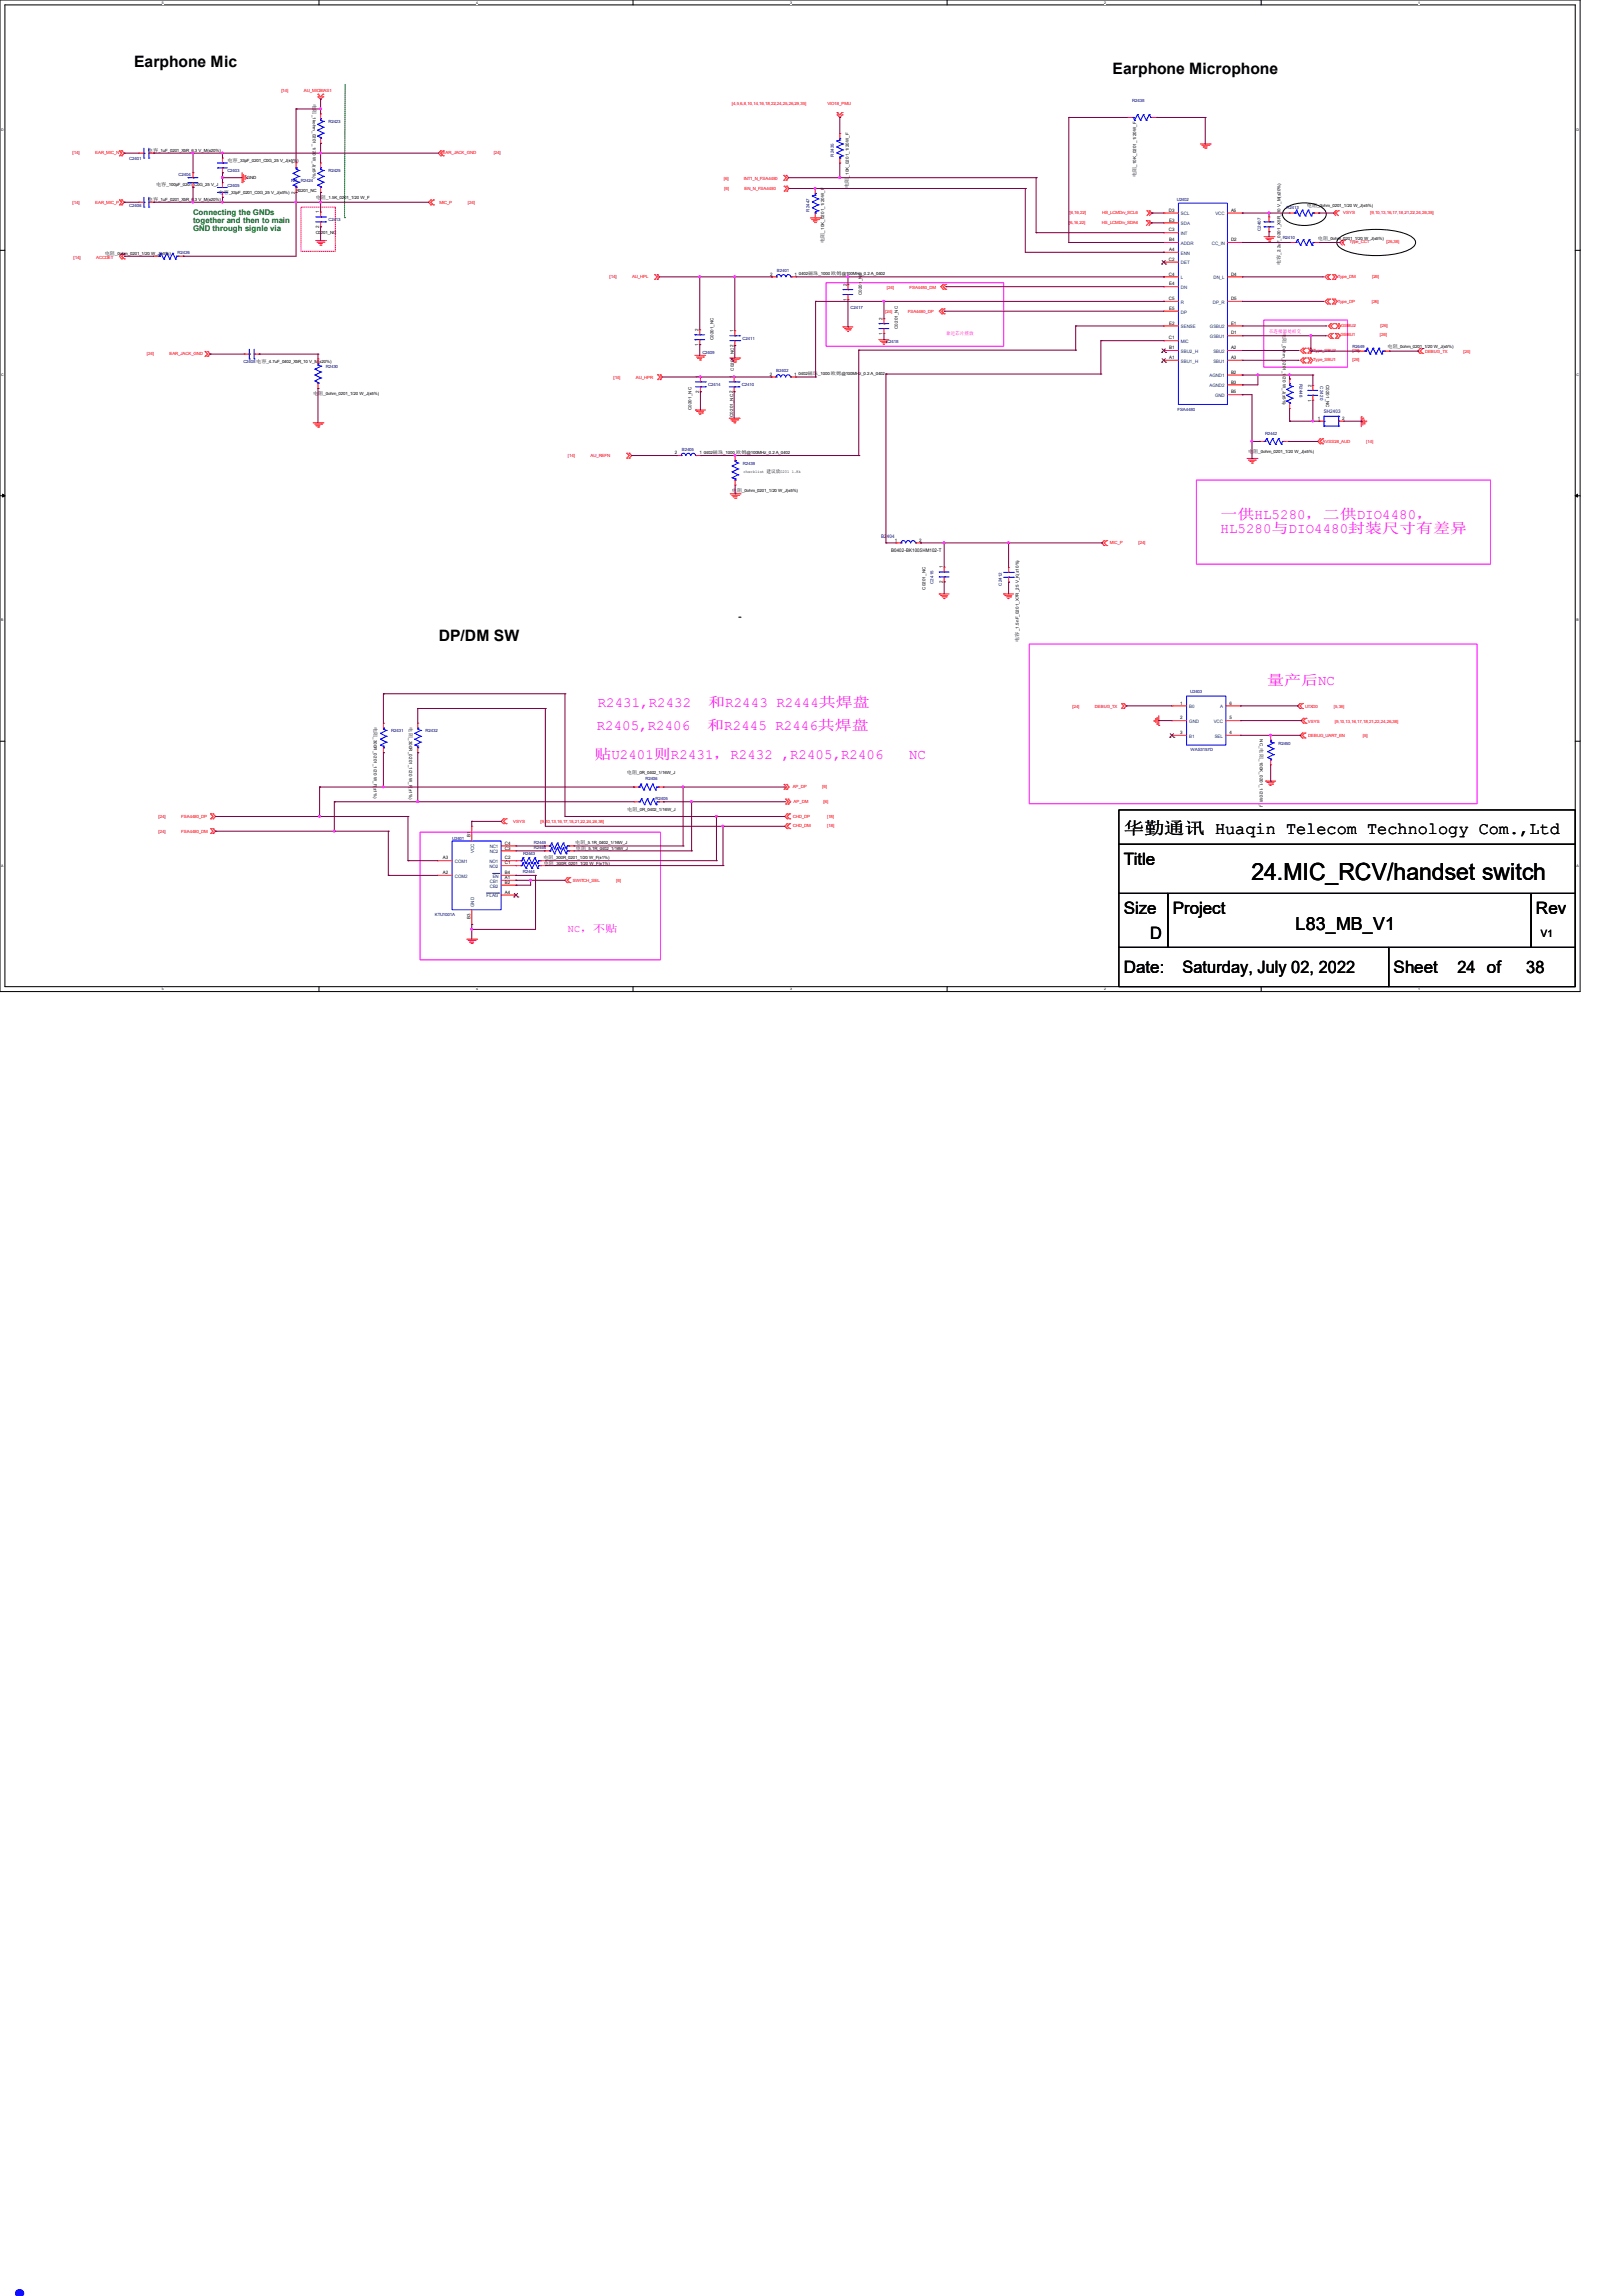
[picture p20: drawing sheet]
<svg xmlns="http://www.w3.org/2000/svg" width="210mm" height="297mm" viewBox="0 0 210 297" stroke-linecap="round" stroke-linejoin="round" font-family="sans-serif">
<defs><g id="words">
<text font-size="8.5" fill="#00f" x="0" y="297">.</text>
<text font-size="3" x="161.9" y="113.9">24.MIC_RCV/handset switch</text>
<text font-size="2.3" x="167.6" y="120.3">L83_MB_V1</text>
<g font-size="2.2">
<text x="145.4" y="107.9">华勤通讯 Huaqin Telecom Technology Com.,Ltd</text>
<text x="145.4" y="111.9">Title</text>
<text x="145.4" y="118.2">Size</text>
<text x="151.8" y="118.2">Project</text>
<text x="198.7" y="118.2">Rev</text>
<text x="145.4" y="125.9">Date:</text>
<text x="148.8" y="121.4">D</text>
<text x="153" y="125.9">Saturday, July 02, 2022</text>
<text x="180.3" y="125.9">Sheet</text>
<text x="188.6" y="125.9">24 of</text>
<text x="197.5" y="125.9">38</text>
</g>
<g font-size="2">
<text x="17.4" y="8.7">Earphone Mic</text>
<text x="144" y="9.5">Earphone Microphone</text>
<text x="56.8" y="82.9">DP/DM SW</text>
</g>
<g font-size="1.8" fill="#f0f">
<text x="157.9" y="67.1">一供HL5280，二供DIO4480，</text>
<text x="157.9" y="68.9">HL5280与DIO4480封装尺寸有差异</text>
<text x="164" y="88.6">量产后NC</text>
<text x="77.2" y="94.4">R2405,R2406</text>
<text x="77.3" y="91.5">R2431,R2432</text>
<text x="91.5" y="94.4">和R2445 R2446共焊盘</text>
<text x="91.6" y="91.5">和R2443 R2444共焊盘</text>
<text x="76.9" y="98.2">贴U2401则R2431，R2432 ,R2405,R2406</text>
<text x="117.7" y="98.2">NC</text>
</g>
<text font-size="1.3" fill="#f0f" x="73.5" y="120.5">NC，不贴</text>
<text font-size="1.3" x="199.4" y="121.2">V1</text>
<g font-size="1" fill="#008000">
<text x="25" y="27.8">Connecting the GNDs</text>
<text x="25" y="28.8">together and then to main</text>
<text x="25" y="29.9">GND through signle via</text>
</g>
<g font-size=".6" fill="#f00">
<text x="36.4" y="11.9">[14]</text>
<text x="39.3" y="11.9">AU_MICBIAS1</text>
<text x="94.7" y="13.6">[4,5,6,8,10,14,16,18,22,24,25,26,29,35]</text>
<text x="107.1" y="13.6">VIO18_PMU</text>
<text x="9.4" y="20">[14]</text>
<text x="12.3" y="20">EAR_MIC_N</text>
<text x="57.3" y="20">EAR_JACK_GND</text>
<text x="63.9" y="20">[24]</text>
<text x="93.7" y="23.2">[6]</text>
<text x="96.3" y="23.2">INT1_N_FSA4480</text>
<text x="9.4" y="26.3">[14]</text>
<text x="12.3" y="26.3">EAR_MIC_P</text>
<text x="56.9" y="26.3">MIC_P</text>
<text x="60.5" y="26.3">[24]</text>
<text x="93.7" y="24.6">[6]</text>
<text x="96.3" y="24.6">EN_N_FSA4480</text>
<text x="138.3" y="29">[6,16,22]</text>
<text x="138.4" y="27.7">[6,16,22]</text>
<text x="142.6" y="29">HS_LCMDrv_SDA6</text>
<text x="142.6" y="27.7">HS_LCMDrv_SCL6</text>
<text x="173.8" y="27.7">VSYS</text>
<text x="177.3" y="27.7">[9,10,13,16,17,18,21,22,24,26,38]</text>
<text x="9.5" y="33.4">[14]</text>
<text x="12.4" y="33.4">ACCDET</text>
<text x="78.9" y="36">[14]</text>
<text x="81.8" y="36">AU_HPL</text>
<text x="173.1" y="35.9">Type_DM</text>
<text x="174.6" y="31.4">Type_CC1</text>
<text x="177.5" y="35.9">[26]</text>
<text x="179.4" y="31.4">[26,38]</text>
<text x="114.6" y="40.5">[24]</text>
<text x="114.8" y="37.3">[24]</text>
<text x="117.5" y="40.5">FSA4480_DP</text>
<text x="117.7" y="37.3">FSA4480_DM</text>
<text x="173.1" y="39.2">Type_DP</text>
<text x="177.5" y="39.2">[26]</text>
<text x="19" y="46">[24]</text>
<text x="21.9" y="46">EAR_JACK_GND</text>
<text x="169.9" y="46.7">Type_SBU1</text>
<text x="169.9" y="45.5">Type_SBU2</text>
<text x="173.5" y="43.5">GSBU1</text>
<text x="173.6" y="42.3">GSBU2</text>
<text x="175" y="46.7">[26]</text>
<text x="175" y="45.5">[26]</text>
<text x="178.6" y="43.5">[26]</text>
<text x="178.6" y="42.3">[26]</text>
<text x="184.4" y="45.7">DEBUG_TX</text>
<text x="189.4" y="45.7">[24]</text>
<text x="79.4" y="49.1">[14]</text>
<text x="82.3" y="49.1">AU_HPR</text>
<text x="73.5" y="59.1">[14]</text>
<text x="76.4" y="59.1">AU_REFN</text>
<text x="171.1" y="57.3">AVSS28_AUD</text>
<text x="176.8" y="57.3">[14]</text>
<text x="143.6" y="70.4">MIC_P</text>
<text x="147.3" y="70.4">[24]</text>
<text x="138.8" y="91.6">[24]</text>
<text x="141.7" y="91.6">DEBUG_TX</text>
<text x="168.9" y="91.6">UTXD0</text>
<text x="169.2" y="93.5">VSYS</text>
<text x="169.3" y="95.3">DEBUG_UART_EN</text>
<text x="172.6" y="91.6">[5,38]</text>
<text x="172.7" y="93.5">[9,10,13,16,17,18,21,22,24,26,38]</text>
<text x="176.4" y="95.3">[5]</text>
<text x="102.6" y="102">AP_DP</text>
<text x="106.4" y="102">[6]</text>
<text x="20.5" y="105.8">[24]</text>
<text x="20.5" y="107.7">[24]</text>
<text x="23.5" y="105.8">FSA4480_DP</text>
<text x="23.5" y="107.7">FSA4480_DM</text>
<text x="66.4" y="106.4">VSYS</text>
<text x="69.9" y="106.4">[9,10,13,16,17,18,21,22,24,26,38]</text>
<text x="102.6" y="105.8">CHD_DP</text>
<text x="102.6" y="107">CHD_DM</text>
<text x="102.7" y="103.9">AP_DM</text>
<text x="106.5" y="103.9">[6]</text>
<text x="107" y="105.8">[18]</text>
<text x="107.1" y="107">[18]</text>
<text x="74.1" y="114.1">SWITCH_SEL</text>
<text x="79.8" y="114.1">[6]</text>
</g>
<g font-size=".6">
<text x="40.5" y="13.5" transform="rotate(90 40.5 13.5)">电阻</text>
<text x="40.5" y="14.8" transform="rotate(90 40.5 14.8)">_1kohm_0201_1/20 W_J(±5%)</text>
<text x="19.1" y="19.6">电容</text>
<text x="20.5" y="19.6">_1uF_0201_X5R_6.3 V_M(±20%)</text>
<text x="29.4" y="21">电容</text>
<text x="30.8" y="21">_33pF_0201_C0G_25 V_J(±5%)</text>
<text x="32" y="23.2">GND</text>
<text x="38.1" y="21.3" transform="rotate(-90 38.1 21.3)">1</text>
<text x="109.8" y="23" transform="rotate(-90 109.8 23)">_10K_0201_1/20W_F</text>
<text x="147" y="22.9" transform="rotate(-90 147 22.9)">电阻</text>
<text x="147" y="21.6" transform="rotate(-90 147 21.6)">_10K_0201_1/20W_F</text>
<text x="19.1" y="26">电容</text>
<text x="20.2" y="24">电容</text>
<text x="20.5" y="26">_1uF_0201_X5R_6.3 V_M(±20%)</text>
<text x="21.5" y="24">_100pF_0201_C0G_25 V_J</text>
<text x="28.3" y="25.1">电容</text>
<text x="29.6" y="25.1">_33pF_0201_C0G_25 V_J(±5%)</text>
<text x="38.1" y="25.1" transform="rotate(-90 38.1 25.1)">2</text>
<text x="38.3" y="24.8">R0201_NC</text>
<text x="40.9" y="25.8">电阻</text>
<text x="41.3" y="29.5" transform="rotate(-90 41.3 29.5)">2</text>
<text x="41.3" y="27.6" transform="rotate(-90 41.3 27.6)">1</text>
<text x="42.2" y="25.8">_1.5K_0201_1/20 W_F</text>
<text x="109.8" y="24.3" transform="rotate(-90 109.8 24.3)">电阻</text>
<text x="151.3" y="27.4">D3</text>
<text x="151.3" y="29.9">C3</text>
<text x="151.3" y="28.7">E3</text>
<text x="159.3" y="27.4">A5</text>
<text x="169.1" y="26.8">电阻</text>
<text x="170.5" y="26.8">_0ohm_0201_1/20 W_J(±5%)</text>
<text x="13.5" y="32.9">电阻</text>
<text x="14.9" y="32.9">_0ohm_0201_1/20 W_J(±5%)</text>
<text x="40.9" y="30.2">C0201_NC</text>
<text x="99.6" y="35.6">2</text>
<text x="102.8" y="35.6">1</text>
<text x="103.4" y="35.6">0402</text>
<text x="104.6" y="35.6">磁珠</text>
<text x="105.9" y="35.6">_1000</text>
<text x="106.6" y="31.5" transform="rotate(-90 106.6 31.5)">电阻</text>
<text x="106.6" y="30.1" transform="rotate(-90 106.6 30.1)">_10K_0201_1/20W_F</text>
<text x="107.6" y="35.6">欧姆</text>
<text x="108.9" y="35.6">@100MHz_0.2 A_0402</text>
<text x="151.3" y="33.7">C2</text>
<text x="151.3" y="35.6">C4</text>
<text x="151.3" y="31.2">B4</text>
<text x="151.3" y="32.5">A4</text>
<text x="159.3" y="31.2">D2</text>
<text x="159.3" y="35.6">D4</text>
<text x="165.7" y="34.3" transform="rotate(-90 165.7 34.3)">电容</text>
<text x="165.7" y="33" transform="rotate(-90 165.7 33)">_2.2uF_0201_X5R_10 V_M(±20%)</text>
<text x="170.5" y="31">电阻</text>
<text x="171.9" y="31">_0ohm_0201_1/20 W_J(±5%)</text>
<text x="109.6" y="38.9" transform="rotate(-90 109.6 38.9)">1</text>
<text x="109.6" y="37" transform="rotate(-90 109.6 37)">2</text>
<text x="111.5" y="38.2" transform="rotate(-90 111.5 38.2)">C0201_NC</text>
<text x="114.2" y="41.4" transform="rotate(-90 114.2 41.4)">2</text>
<text x="151.3" y="38.8">C5</text>
<text x="151.3" y="36.9">E4</text>
<text x="151.3" y="40.1">E5</text>
<text x="151.3" y="42">E2</text>
<text x="159.3" y="38.8">D5</text>
<text x="159.3" y="42">E1</text>
<text x="33.1" y="47">电容</text>
<text x="34.5" y="47">_4.7uF_0402_X5R_10 V_M(±20%)</text>
<text x="90.4" y="44.7" transform="rotate(-90 90.4 44.7)">1</text>
<text x="90.4" y="42.8" transform="rotate(-90 90.4 42.8)">2</text>
<text x="92.3" y="44" transform="rotate(-90 92.3 44)">C0201_NC</text>
<text x="94.9" y="43" transform="rotate(-90 94.9 43)">1</text>
<text x="95" y="48" transform="rotate(-90 95 48)">C0201_NC 2</text>
<text x="114.2" y="43.3" transform="rotate(-90 114.2 43.3)">1</text>
<text x="116.2" y="42.5" transform="rotate(-90 116.2 42.5)">C0201_NC</text>
<text x="151.3" y="43.9">C1</text>
<text x="151.3" y="46.4">A1</text>
<text x="151.3" y="45.2">B1</text>
<text x="159.3" y="43.3">D1</text>
<text x="159.3" y="45.2">A2</text>
<text x="159.3" y="46.4">A3</text>
<text x="166" y="43.1" transform="rotate(90 166 43.1)">电阻</text>
<text x="166" y="44.4" transform="rotate(90 166 44.4)">_0ohm_0201_1/20 W_J(±5%)</text>
<text x="179.5" y="45">电阻</text>
<text x="180.9" y="45">_0ohm_0201_1/20 W_J(±5%)</text>
<text x="40.5" y="51.1">电阻</text>
<text x="41.9" y="51.1">_0ohm_0201_1/20 W_J(±5%)</text>
<text x="89.5" y="53" transform="rotate(-90 89.5 53)">C0201_NC</text>
<text x="90.5" y="50.8" transform="rotate(-90 90.5 50.8)">2</text>
<text x="90.5" y="48.9" transform="rotate(-90 90.5 48.9)">1</text>
<text x="94.8" y="48.9" transform="rotate(-90 94.8 48.9)">1</text>
<text x="94.9" y="53.9" transform="rotate(-90 94.9 53.9)">C0201_NC 2</text>
<text x="99.6" y="48.6">2</text>
<text x="102.8" y="48.6">1</text>
<text x="103.3" y="48.5">0402</text>
<text x="104.5" y="48.5">磁珠</text>
<text x="105.9" y="48.5">_1000</text>
<text x="107.5" y="48.5">欧姆</text>
<text x="108.9" y="48.5">@100MHz_0.2 A_0402</text>
<text x="159.3" y="48.3">B2</text>
<text x="159.3" y="49.6">B3</text>
<text x="159.3" y="50.9">B5</text>
<text x="169.7" y="51.9" transform="rotate(-90 169.7 51.9)">1</text>
<text x="169.7" y="50" transform="rotate(-90 169.7 50)">2</text>
<text x="171.6" y="49.8" transform="rotate(90 171.6 49.8)">C0201_NC</text>
<text x="87.3" y="58.8">2</text>
<text x="90.5" y="58.8">1</text>
<text x="91.1" y="58.7">0402</text>
<text x="92.2" y="58.7">磁珠</text>
<text x="93.6" y="58.7">_1000</text>
<text x="95.3" y="58.7">欧姆</text>
<text x="96.6" y="58.7">@100MHz_0.2 A_0402</text>
<text x="161.5" y="58.5">电阻</text>
<text x="162.9" y="58.6">_0ohm_0201_1/20 W_J(±5%)</text>
<text x="170.5" y="54.3">1</text>
<text x="173.7" y="54.3">2</text>
<text x="94.7" y="63.6">电阻</text>
<text x="96.1" y="63.6">_0ohm_0201_1/20 W_J(±5%)</text>
<text x="96.2" y="61.2">checklist</text>
<text x="99.2" y="61.2">建议放</text>
<text x="101" y="61.2">0201 1.8k</text>
<text x="115.3" y="71.5">B0402-BK1005HM102-T</text>
<text x="115.8" y="70.1">1</text>
<text x="119" y="70.1">2</text>
<text x="119.8" y="76.3" transform="rotate(-90 119.8 76.3)">C0201_NC</text>
<text x="122" y="75.4" transform="rotate(-90 122 75.4)">2</text>
<text x="122" y="73.5" transform="rotate(-90 122 73.5)">1</text>
<text x="131.8" y="83" transform="rotate(-90 131.8 83)">电容</text>
<text x="131.8" y="81.7" transform="rotate(-90 131.8 81.7)">_1.5nF_0201_X7R_25 V_K(±10%)</text>
<text x="48.4" y="94" transform="rotate(90 48.4 94)">电阻</text>
<text x="48.4" y="95.3" transform="rotate(90 48.4 95.3)">_300R_0201_1/20 W_F(±1%)</text>
<text x="53" y="94.1" transform="rotate(90 53 94.1)">电阻</text>
<text x="53" y="95.5" transform="rotate(90 53 95.5)">_300R_0201_1/20 W_F(±1%)</text>
<text x="152.7" y="91.1">1</text>
<text x="152.7" y="93">2</text>
<text x="152.7" y="95">3</text>
<text x="159.1" y="95">4</text>
<text x="159.1" y="93">5</text>
<text x="159.1" y="91.1">6</text>
<text x="163" y="95.6" transform="rotate(90 163 95.6)">NC_</text>
<text x="81.1" y="100.1">电阻</text>
<text x="82.5" y="100.1">_0R_0402_1/16W_J</text>
<text x="163" y="96.8" transform="rotate(90 163 96.8)">电阻</text>
<text x="163" y="98.2" transform="rotate(90 163 98.2)">_100K_0201_1/20 W_J</text>
<text x="81.2" y="104.9">电阻</text>
<text x="82.5" y="105">_0R_0402_1/16W_J</text>
<text x="57.3" y="111.2">A3</text>
<text x="57.3" y="113.1">A2</text>
<text x="60.9" y="108.3" transform="rotate(-90 60.9 108.3)">B1</text>
<text x="65.3" y="109.3">C4</text>
<text x="65.3" y="109.9">C3</text>
<text x="65.3" y="111.2">C2</text>
<text x="65.3" y="111.8">C1</text>
<text x="65.3" y="113.1">B4</text>
<text x="65.3" y="113.7">A1</text>
<text x="70.3" y="111.1">电阻</text>
<text x="70.4" y="111.9">电阻</text>
<text x="71.7" y="111.1">_300R_0201_1/20 W_F(±1%)</text>
<text x="71.7" y="111.9">_300R_0201_1/20 W_F(±1%)</text>
<text x="74.4" y="109.2">电阻</text>
<text x="74.5" y="109.9">电阻</text>
<text x="75.8" y="109.2">_5.1R_0402_1/16W_J</text>
<text x="75.9" y="109.9">_5.1R_0402_1/16W_J</text>
<text x="60.9" y="118.9" transform="rotate(-90 60.9 118.9)">B3</text>
<text x="65.3" y="114.3">B2</text>
<text x="65.3" y="115.6">A4</text>
</g>
<g font-size=".6" fill="#000080">
<text x="42.5" y="15.9">R2423</text>
<text x="146.5" y="13.2">R2438</text>
<text x="16.7" y="20.7">C2401</text>
<text x="23.1" y="22.8">C2404</text>
<text x="29.4" y="22.3">C2403</text>
<text x="37.7" y="23.5">NC</text>
<text x="38.9" y="23.5">R2424</text>
<text x="42.5" y="22.3">R2425</text>
<text x="107.9" y="20.3" transform="rotate(-90 107.9 20.3)">R2435</text>
<text x="16.7" y="26.7">C2406</text>
<text x="29.4" y="24.2">C2405</text>
<text x="42.5" y="28.6">C2413</text>
<text x="104.7" y="27.4" transform="rotate(-90 104.7 27.4)">R2447</text>
<text x="152.3" y="26">U2402</text>
<text x="163.2" y="29.9" transform="rotate(-90 163.2 29.9)">C2407</text>
<text x="166.5" y="27.1">R2413</text>
<text x="23" y="32.8">R2426</text>
<text x="100.5" y="35.2">B2401</text>
<text x="166" y="30.9">R2410</text>
<text x="110.1" y="39.9">C2417</text>
<text x="31.5" y="47">C2408</text>
<text x="42.2" y="47.6">R2430</text>
<text x="90.9" y="45.8">C2409</text>
<text x="96.1" y="44">C2411</text>
<text x="114.7" y="44.3">C2418</text>
<text x="175" y="45">R2449</text>
<text x="91.6" y="50">C2414</text>
<text x="96" y="50">C2410</text>
<text x="100.5" y="48.2">B2402</text>
<text x="152.4" y="53.1">FSA4480</text>
<text x="168.2" y="49.7" transform="rotate(90 168.2 49.7)">R2448</text>
<text x="170.8" y="50" transform="rotate(90 170.8 50)">C2420</text>
<text x="171.3" y="53.4">SH2403</text>
<text x="88.2" y="58.3">B2405</text>
<text x="163.7" y="56.3">R2442</text>
<text x="96.1" y="60.1">R2439</text>
<text x="114" y="69.6">B2404</text>
<text x="120.8" y="75.5" transform="rotate(-90 120.8 75.5)">C2415</text>
<text x="129.6" y="75.8" transform="rotate(-90 129.6 75.8)">C2412</text>
<text x="154" y="89.7">U2403</text>
<text x="50.6" y="94.7">R2431</text>
<text x="55.1" y="94.7">R2432</text>
<text x="83.5" y="100.9">R2406</text>
<text x="154" y="97.2">WAS3157D</text>
<text x="165.4" y="96.3">R2450</text>
<text x="84.8" y="103.4">R2405</text>
<text x="58.5" y="108.7">U2401</text>
<text x="67.6" y="112.9">R2444</text>
<text x="67.7" y="110.6">R2443</text>
<text x="69.1" y="109.2">R2445</text>
<text x="69.1" y="109.9">R2446</text>
<text x="56.3" y="118.5">KTU1001A</text>
</g>
<g font-size=".6" fill="#004080">
<text x="152.8" y="27.9">SCL</text>
<text x="152.8" y="29.1">SDA</text>
<text x="157.3" y="27.9">VCC</text>
<text x="152.8" y="30.4">INT</text>
<text x="152.8" y="31.7">ADDR</text>
<text x="152.8" y="32.9">ENN</text>
<text x="152.8" y="34.2">DET</text>
<text x="156.8" y="31.7">CC_IN</text>
<text x="152.8" y="36.1">L</text>
<text x="152.8" y="37.4">DN</text>
<text x="152.8" y="39.3">R</text>
<text x="152.8" y="40.6">DP</text>
<text x="156.9" y="39.3">DP_R</text>
<text x="157" y="36.1">DN_L</text>
<text x="152.8" y="46.9">SBU1_H</text>
<text x="152.8" y="42.5">SENSE</text>
<text x="152.8" y="44.4">MIC</text>
<text x="152.8" y="45.6">SBU2_H</text>
<text x="156.5" y="42.5">GSBU2</text>
<text x="156.5" y="43.7">GSBU1</text>
<text x="157" y="45.6">SBU2</text>
<text x="157" y="46.9">SBU1</text>
<text x="156.5" y="48.8">AGND1</text>
<text x="156.5" y="50.1">AGND2</text>
<text x="157.2" y="51.4">GND</text>
<text x="153.9" y="91.6">B0</text>
<text x="153.9" y="93.5">GND</text>
<text x="153.9" y="95.4">B1</text>
<text x="157.1" y="93.5">VCC</text>
<text x="157.2" y="95.4">SEL</text>
<text x="157.9" y="91.6">A</text>
<text x="58.8" y="111.6">COM1</text>
<text x="58.8" y="113.5">COM2</text>
<text x="61.3" y="110.4" transform="rotate(-90 61.3 110.4)">VCC</text>
<text x="63.3" y="111.6">NO1</text>
<text x="63.3" y="112.3">NO2</text>
<text x="63.4" y="109.7">NC1</text>
<text x="63.4" y="110.4">NC2</text>
<text x="63.8" y="113.5">EN</text>
<text x="61.3" y="117.3" transform="rotate(-90 61.3 117.3)">GND</text>
<text x="62.9" y="116.1">FLAG</text>
<text x="63.4" y="114.2">CB1</text>
<text x="63.4" y="114.8">CB2</text>
</g>
<g font-size=".6" fill="#f0f">
<text x="122.4" y="43.3">靠近芯片摆放</text>
<text x="164.2" y="43.1">在连接器处相交</text>
</g>
<g font-size=".5">
<text x="21" y=".5">5</text>
<text x="61.6" y=".5">4</text>
<text x="102.2" y=".5">3</text>
<text x="142.9" y=".5">2</text>
<text x="183.5" y=".5">1</text>
<text x=".2" y="16.9">D</text>
<text x="204" y="16.9">D</text>
<text x=".2" y="48.6">C</text>
<text x="204" y="48.6">C</text>
<text x=".2" y="80.4">B</text>
<text x="204" y="80.4">B</text>
<text x=".2" y="112.1">A</text>
<text x="204" y="112.1">A</text>
<text x="21" y="128.1">5</text>
<text x="61.6" y="128.1">4</text>
<text x="102.2" y="128.1">3</text>
<text x="142.9" y="128.1">2</text>
<text x="183.5" y="128.1">1</text>
</g>
</g></defs>
<path d="M0 0h204.5v128.3h-204.5zM.6 .6h203.2v127h-203.2z" fill="none" stroke="#000" stroke-width=".13"/>
<g fill="#fff">
<path d="M21 .1h.2v.5h-.2z"/>
<path d="M21 127.7h.2v.5h-.2z"/>
</g>
<path d="M41.3 0v.6M41.3 127.6v.7" fill="none" stroke="#000" stroke-width=".13"/>
<g fill="#fff">
<path d="M61.6 .1h.2v.5h-.2z"/>
<path d="M61.6 127.7h.2v.5h-.2z"/>
</g>
<path d="M81.9 0v.6M81.9 127.6v.7" fill="none" stroke="#000" stroke-width=".13"/>
<g fill="#fff">
<path d="M102.2 .1h.2v.5h-.2z"/>
<path d="M102.2 127.7h.2v.5h-.2z"/>
</g>
<path d="M122.6 0v.6M122.6 127.6v.7" fill="none" stroke="#000" stroke-width=".13"/>
<g fill="#fff">
<path d="M142.9 .1h.2v.5h-.2z"/>
<path d="M142.9 127.7h.2v.5h-.2z"/>
</g>
<path d="M163.2 0v.6M163.2 127.6v.7" fill="none" stroke="#000" stroke-width=".13"/>
<g fill="#fff">
<path d="M183.5 .1h.2v.5h-.2z"/>
<path d="M183.5 127.7h.2v.5h-.2z"/>
<path d="M.2 16.5h.3v.5h-.3z"/>
<path d="M204 16.5h.3v.5h-.3z"/>
<path d="M.2 48.3h.3v.5h-.3z"/>
<path d="M204 48.3h.3v.5h-.3z"/>
</g>
<path d="M0 32.4h.6M203.8 32.4h.7" fill="none" stroke="#000" stroke-width=".13"/>
<g fill="#fff">
<path d="M.2 80h.2v.5h-.2z"/>
<path d="M204 80h.3v.5h-.3z"/>
</g>
<path d="M0 64.1h.6M203.8 64.1h.7" fill="none" stroke="#000" stroke-width=".13"/>
<path d="M.3 63.9l.3 .2-.3 .2zM203.8 64.1l.3-.2v.4z" fill="#000" stroke="#000" stroke-width=".13"/>
<g fill="#fff">
<path d="M.2 111.8h.3v.5h-.3z"/>
<path d="M204 111.8h.3v.5h-.3z"/>
</g>
<g fill="none" stroke="#000" stroke-width=".13">
<path d="M166.3 27a4.5 4.5 0 0 1 4.9 0 .89 .89 0 0 1 0 1.4 4.5 4.5 0 0 1-4.9 0 .89 .89 0 0 1 0-1.4zM173.4 30.7a8.6 8.6 0 0 1 4.7-1 8.6 8.6 0 0 1 4.7 1l.3 .3 .1 .4a1.78 1.78 0 0 1-1.5 1.2 12.8 12.8 0 0 1-7.9-.3l-.4-.3-.3-.3-.1-.3 .1-.4zM95.6 79.8h.2M95.8 79.8h.1M0 95.9h.6M203.8 95.9h.7M144.8 109.2h59v6.4h-59zM144.8 104.8h59v4.4h-59zM144.8 115.6h6.3v7h-6.3zM151.1 115.6h47v7h-47zM198.1 115.6h5.7v7h-5.7zM144.8 122.6h34.9v5h-34.9z"/>
<path d="M179.7 122.6h24.1v5h-24.1z"/>
</g>
<path d="M38.9 26.8h4.5v5.7h-4.5z" fill="none" stroke="#ff0080" stroke-width=".13"/>
<path d="M44.7 10.9l-.1 17.3M44.6 28.2h.1" fill="none" stroke="#008000" stroke-width=".13"/>
<path d="M106.9 36.6h23v8.2h-23zM163.5 41.4h10.9v6.1h-10.9zM154.8 62.1h38.1v10.9h-38.1zM133.2 83.3h57.9v20.7h-57.9zM54.4 107.7h31.1v16.5h-31.1z" fill="none" stroke="#f0f" stroke-width=".13"/>
<g fill="none" stroke="#f00" stroke-width=".13">
<path d="M15.5 19.5h.1M15.5 19.5l.2 .3-.2 .4M15.7 19.5h.1M15.7 19.5l.4 .3-.4 .4M18 19.8h.1M18 19.8h.6M19.3 19.8h.6M19.9 19.8h.1M41.1 12.5h.1M41.1 12.2h.1M41.1 12.5l.4 .3 .3-.3M41.1 12.2l.4 .3 .3-.3"/>
<path d="M41.5 18.5h.1M41.5 14.7h.1M41.5 14.7v.7M41.5 17.9v.6M41.8 12.5h.1M41.8 12.2h.1M57 19.5h.1M57 19.5l-.3 .3 .3 .4M57.4 19.5h.1M57.4 19.5l-.4 .3 .4 .4M108.3 14.9h.1M108.3 14.6h.1"/>
<path d="M108.3 14.9l.4 .3 .3-.3M108.3 14.6l.4 .3 .3-.3M108.7 17.3h.1M108.7 17.3v.6M109 14.9h.1M109 14.6h.1M145.9 15.2h.1M145.9 15.2h.6M149.1 15.2h.6M149.7 15.2h.1M155.3 18.6h1.3M155.5 18.8h.9"/>
<path d="M155.7 19h.1M155.7 19h.5M155.9 19.2h.1M156 19.2h.1M156.4 18.8h.1M156.6 18.6h.1M15.5 20.2h.1M15.5 25.9h.1M15.5 26.5h.1M15.5 25.9l.2 .3-.2 .3M15.7 20.2h.1M15.7 26.5h.1"/>
<path d="M15.7 25.9h.1M15.7 32.9h.1M15.7 33.5h.1M15.7 25.9l.4 .3-.4 .3M15.7 32.9l-.2 .2 .2 .4M16.1 32.9h.1M16.1 33.5h.1M16.1 32.9l-.4 .2 .4 .4M18 26.2h.1M18 26.2h.6M19.3 26.2h.6M19.9 26.2h.1"/>
<path d="M19.9 33.1h.1M19.9 33.1h.6M23.1 33.1h.6M23.7 33.1h.1M25 22.4h.1M25 24.3h.1M25 22.4v.6M25 23.6v.7M28.8 23.6h.1M28.8 25.5h.1M28.8 20.4h.1M28.8 22.4h.1"/>
<path d="M28.8 20.4v.7M28.8 21.7v.7M28.8 23.6v.7M28.8 24.9v.6M31.3 23.6h.1M31.3 22.4v1.2M31.5 23.5h.1M31.5 22.6v.9M31.7 22.7h.1M31.7 22.7v.5M31.9 23.1h.1M31.9 22.9v.2"/>
<path d="M38.3 21.1h.1M38.3 24.9h.1M38.3 21.1v.6M38.3 24.3v.6M40.9 31.1h1.2M41 31.3h.9M41.2 31.5h.1M41.2 31.5h.5M41.4 31.7h.1M41.5 27.4h.1M41.5 29.3h.1M41.5 24.9h.1"/>
<path d="M41.5 21.1h.1M41.5 21.1v.6M41.5 24.3v.6M41.5 27.4v.7M41.5 28.7v.6M41.5 31.7h.1M41.9 31.3h.1M42.1 31.1h.1M55.8 25.9h.1M55.8 26.5h.1M55.8 25.9l-.3 .3 .3 .3M56.1 26.5h.1"/>
<path d="M56.1 25.9h.1M56.1 25.9l-.3 .3 .3 .3M57 20.2h.1M57.4 20.2h.1M84.7 35.5h.1M84.7 36.2h.1M84.7 35.5l.3 .3-.3 .4M85 36.2h.1M85 35.5h.1M85 35.5l.3 .3-.3 .4M99.8 35.8h.1M99.8 35.8h.7"/>
<path d="M101.4 23.3h.1M101.4 22.7h.1M101.4 22.7l.3 .3-.3 .3M101.5 24.7h.1M101.5 24.1h.1M101.5 24.1l.3 .3-.3 .3M101.7 22.7h.1M101.7 23.3h.1M101.7 22.7l.4 .3-.4 .3M101.8 24.1h.1M101.8 24.7h.1M101.8 24.1l.3 .3-.3 .3"/>
<path d="M102.4 35.8h.6M103 35.8h.1M104.9 28.2h1.2M105 28.4h.9M105.2 28.6h.1M105.2 28.6h.5M105.4 28.8h.1M105.5 28.2h.1M105.5 24.4h.1M105.5 24.4v.6M105.5 27.6v.6M105.5 28.8h.1"/>
<path d="M105.9 28.4h.1M106.1 28.2h.1M108.7 21.1h.1M108.7 20.4v.7M109.7 38.7h.1M109.7 36.8h.1M109.7 36.8v.7M109.7 38.1v.6M121.9 40h.1M121.9 40l-.4 .3 .4 .3M122 36.8h.1M122 37.4h.1"/>
<path d="M122 36.8l-.2 .3 .2 .3M122.2 40h.1M122.2 40l-.3 .3 .3 .3M122.4 36.8h.1M122.4 37.4h.1M122.4 36.8l-.4 .3 .4 .3M148.3 28.5h.1M148.3 28.5l.4 .3M148.4 27.3h.1M148.4 27.3l.3 .3M148.7 28.8h.1M148.7 28.5h.1"/>
<path d="M148.7 28.8l-.4 .4M148.7 28.5l.3 .3M148.7 27.6h.1M148.7 27.3h.1M148.7 27.6l-.3 .3M148.7 27.3l.4 .3M149 28.8h.1M149 28.8l-.3 .4M149.1 27.6h.1M149.1 27.6l-.4 .3M150.6 27.6h.1M150.6 28.8h.1"/>
<path d="M150.6 30.1h.1M150.6 31.4h.1M150.6 32.6h.1M150.6 33.9h.1M150.6 35.8h.1M150.6 37.1h.1M150.6 39h.1M150.6 31.4h1.9M150.6 27.6h1.9M150.6 28.8h1.9M150.6 30.1h1.9M150.6 32.6h1.9"/>
<path d="M150.6 33.9h1.9M150.6 35.8h1.9M150.6 37.1h1.9M150.6 39h1.9M158.8 31.4h1.9M158.8 27.6h1.9M158.8 35.8h1.9M158.8 39h1.9M160.7 27.6h.1M160.7 31.4h.1M160.7 35.8h.1M160.7 39h.1"/>
<path d="M163.6 30.6h1.2M163.8 30.8h.9M164 31h.1M164 31h.5M164.2 31.2h.1M164.2 28.1h.1M164.2 30h.1M164.2 28.1v.6M164.2 29.3v.7M164.3 31.2h.1M164.7 30.8h.1M164.8 30.6h.1"/>
<path d="M166.8 27.6h.1M166.8 27.6h.7M167 31.4h.1M167 31.4h.6M170 27.6h.6M170.1 31.4h.7M170.6 27.6h.1M170.8 31.4h.1M171.8 35.5h.1M171.8 36.2h.1M171.8 38.7h.1M171.8 39.3h.1"/>
<path d="M171.8 35.5l-.4 .3 .4 .4M171.8 38.7l-.4 .3 .4 .3M172.1 35.5h.1M172.1 36.2h.1M172.1 38.7h.1M172.1 39.3h.1M172.1 35.5l-.3 .3 .3 .4M172.1 38.7l-.3 .3 .3 .3M172.4 35.5h.1M172.4 36.2h.1M172.4 38.7h.1M172.4 39.3h.1"/>
<path d="M172.4 35.5l.3 .3-.3 .4M172.4 38.7l.3 .3-.3 .3M172.6 27.6h.1M172.6 27.6l.2 .3M172.7 36.2h.1M172.7 35.5h.1M172.7 39.3h.1M172.7 38.7h.1M172.7 35.5l.4 .3-.4 .4M172.7 38.7l.4 .3-.4 .3M172.8 27.6h.1M172.8 27.3h.1"/>
<path d="M172.8 27.6l.4 .3M172.8 27.3l-.2 .3M173.2 27.3h.1M173.2 27.3l-.4 .3M173.4 31.4h.1M173.4 31.4l.3 .3M173.7 31.4h.1M173.7 31.1h.1M173.7 31.4l.3 .3M173.7 31.1l-.3 .3M174 31.1h.1M174 31.1l-.3 .3"/>
<path d="M26.5 45.5h.1M26.5 46.1h.1M26.5 45.5l.4 .3-.4 .3M26.9 46.1h.1M26.9 45.5h.1M26.9 45.5l.3 .3-.3 .3M31.6 45.8h.1M31.6 45.8h.7M32.9 45.8h.6M33.5 45.8h.1M40.5 54.7h1.3M40.7 54.9h.9"/>
<path d="M40.9 55.1h.1M40.9 55.1h.5M41.1 55.2h.1M41.1 50.2h.1M41.1 46.4h.1M41.1 46.4v.7M41.1 49.6v.6M41.2 55.2h.1M41.6 54.9h.1M41.8 54.7h.1M81.1 58.6h.1M81.1 59.3h.1"/>
<path d="M81.1 58.6l.3 .3-.3 .4M81.4 59.3h.1M81.4 58.6h.1M81.4 58.6l.3 .3-.3 .4M85.1 48.5h.1M85.1 49.1h.1M85.1 48.5l.3 .3-.3 .3M85.4 49.1h.1M85.4 48.5h.1M85.4 48.5l.3 .3-.3 .3M87.5 58.9h.1M87.5 58.9h.6"/>
<path d="M89.9 46h1.3M90 53h.1M90 53h1.3M90 58.9h.7M90.1 46.2h.9M90.2 53.2h.1M90.2 53.2h.9M90.3 46.4h.1M90.3 46.4h.5M90.4 53.4h.5M90.5 46.6h.1M90.6 53.6h.1"/>
<path d="M90.6 44.6h.1M90.6 42.7h.1M90.6 42.7v.6M90.6 43.9v.7M90.6 46.6h.1M90.6 48.8h.1M90.6 50.7h.1M90.6 48.8v.6M90.6 50v.7M90.7 58.9h.1M90.9 53.4h.1M91 46.2h.1"/>
<path d="M91.2 46h.1M94.4 54.1h1.2M94.4 46.3h1.3M94.6 54.3h.9M94.6 46.5h.9M94.7 54.5h.1M94.7 54.5h.5M94.8 46.7h.1M94.8 46.7h.5M95 54.7h.1M95 48.8h.1M95 50.7h.1"/>
<path d="M95 46.9h.1M95 48.8v.6M95 50v.7M95.1 54.7h.1M95.1 42.8h.1M95.1 44.7h.1M95.1 42.8v.6M95.1 44.1v.6M95.1 46.9h.1M95.1 58.9h.1M95.1 58.9v.7M95.5 54.3h.1"/>
<path d="M95.5 46.5h.1M95.6 54.1h.1M95.7 46.3h.1M99.8 48.8h.1M99.8 48.8h.6M102.3 48.8h.7M103 48.8h.1M109.1 42.3h.1M109.1 42.3h1.3M109.3 42.5h.1M109.3 42.5h.9M109.5 42.7h.5"/>
<path d="M109.7 42.9h.1M110 42.7h.1M113.7 43.9h.1M113.7 43.9h1.3M113.9 44.2h.1M113.9 44.2h.9M114.1 44.3h.5M114.3 44.5h.1M114.4 43.1h.1M114.4 41.2h.1M114.4 41.2v.7M114.4 42.5v.6"/>
<path d="M114.6 44.3h.1M121.9 40.6h.1M122.2 40.6h.1M150.6 40.3h.1M150.6 46.6h.1M150.6 42.2h.1M150.6 44.1h.1M150.6 45.3h.1M150.6 40.3h1.9M150.6 46.6h1.9M150.6 42.2h1.9M150.6 44.1h1.9"/>
<path d="M150.6 45.3h1.9M158.8 46.6h1.9M158.8 42.2h1.9M158.8 45.3h1.9M158.8 43.4h1.9M158.8 48.5h1.9M158.8 49.8h1.9M158.8 51.1h1.9M160.7 42.2h.1M160.7 43.4h.1M160.7 45.3h.1M160.7 46.6h.1"/>
<path d="M160.7 48.5h.1M160.7 49.8h.1M160.7 51.1h.1M161.4 59.3h1.2M161.5 59.5h.9M161.8 59.7h.1M161.8 59.7h.5M161.9 59.9h.2M162.1 59.9h.1M162.4 59.5h.1M162.6 59.3h.1M162.9 57.1h.1"/>
<path d="M162.9 57.1h.7M166.1 57.1h.7M166.8 57.1h.1M166.9 52.8h.1M166.9 49h.1M166.9 49v.7M166.9 52.2v.6M168.6 46.3h.1M168.6 46.9h.1M168.6 45h.1M168.6 45.7h.1M168.6 46.3l-.3 .3 .3 .3"/>
<path d="M168.6 45l-.3 .3 .3 .4M168.9 46.3h.1M168.9 46.9h.1M168.9 45h.1M168.9 45.7h.1M168.9 46.3l-.3 .3 .3 .3M168.9 45l-.3 .3 .3 .4M169.2 46.3h.1M169.2 46.9h.1M169.2 45h.1M169.2 45.7h.1M169.2 46.3l.3 .3-.3 .3"/>
<path d="M169.2 45l.3 .3-.3 .4M169.5 46.9h.1M169.5 46.3h.1M169.5 45.7h.1M169.5 45h.1M169.5 45l.4 .3-.4 .4M169.5 46.3l.4 .3-.4 .3M169.9 51.8h.1M169.9 49.9h.1M169.9 49.9v.6M169.9 51.1v.7M170.7 54.5h.1"/>
<path d="M170.7 54.5h.6M170.8 57.4h.1M170.8 56.8h.1M170.8 56.8l-.3 .3 .3 .3M171.2 56.8h.1M171.2 57.4h.1M171.2 56.8l-.4 .3 .4 .3M172.2 43.1h.1M172.2 43.8h.1M172.2 43.1l-.4 .3 .4 .4M172.2 41.9h.1M172.2 42.5h.1"/>
<path d="M172.2 41.9l-.3 .3 .3 .3M172.5 43.1h.1M172.5 43.8h.1M172.5 43.1l-.3 .3 .3 .4M172.6 41.9h.1M172.6 42.5h.1M172.6 41.9l-.4 .3 .4 .3M172.8 43.1h.1M172.8 43.8h.1M172.8 43.1l.3 .3-.3 .4M172.8 41.9h.1M172.8 42.5h.1"/>
<path d="M172.8 41.9l.4 .3-.4 .3M173.1 43.8h.1M173.1 43.1h.1M173.1 43.1l.3 .3-.3 .4M173.2 42.5h.1M173.2 41.9h.1M173.2 41.9l.3 .3-.3 .3M173.2 54.5h.7M173.9 54.5h.1M176 45.4h.1M176 45.4h.6M176.1 53.9h.1"/>
<path d="M176.1 53.9v1.3M176.4 54.1h.1M176.4 54.1v.9M176.5 54.8h.1M176.5 54.3v.5M176.7 54.5h.1M176.7 54.5v.1M179.2 45.4h.6M179.8 45.4h.1M183.8 45.1h.1M183.8 45.7h.1M183.8 45.1l-.3 .3 .3 .3"/>
<path d="M184.1 45.7h.1M184.1 45.1h.1M184.1 45.1l-.3 .3 .3 .3M94.5 63.9h1.3M94.7 64.1h.9M94.9 64.3h.1M94.9 64.3h.5M95.1 64.5h.1M95.1 62.7h.1M95.1 62.1v.6M95.2 64.5h.1M95.6 64.1h.1"/>
<path d="M95.8 63.9h.1M116 70.2h.1M116 70.2h.6M118.5 70.2h.6M119.1 70.2h.1M121.5 76.8h.1M121.5 76.8h1.3M121.8 77h.1M121.8 77h.8M121.9 77.2h.5M122.1 77.4h.1M122.1 77.4h.2"/>
<path d="M122.2 73.4h.1M122.2 75.3h.1M122.2 73.4v.6M122.2 74.6v.7M122.4 77.2h.1M129.9 76.8h.1M129.9 76.8h1.2M130 77h.1M130 77h.9M130.3 77.2h.5M130.4 77.4h.1M130.4 77.4h.2"/>
<path d="M130.5 73.4h.1M130.5 75.3h.1M130.5 73.4v.6M130.5 74.7v.6M130.8 77.2h.1M142.9 70.6h.1M142.9 69.9h.1M142.9 69.9l-.3 .3 .3 .4M143.2 69.9h.1M143.2 70.6h.1M143.2 69.9l-.3 .3 .3 .4M49.6 93.6h.1"/>
<path d="M49.6 97.4h.1M49.6 93.6v.6M49.6 96.7v.7M54.1 93.6h.1M54.1 97.4h.1M54.1 93.6v.6M54.1 96.7v.7M145.1 91h.1M145.1 91.7h.1M145.1 91l.3 .3-.3 .4M145.4 91.7h.1M145.4 91h.1"/>
<path d="M145.4 91l.4 .3-.4 .4M149.4 93.3h.1M149.4 93.2v.1M149.6 93h.1M149.6 93v.5M149.7 93.7h.1M149.7 92.8v.9M149.9 93.9h.1M149.9 92.6v1.3M151.6 91.3h.1M151.6 93.2h.1M151.6 95.1h.1"/>
<path d="M151.6 91.3h1.9M151.6 93.2h1.9M151.6 95.1h1.9M158.6 91.3h1.9M158.6 93.2h1.9M158.6 95.1h1.9M160.5 95.1h.1M160.5 93.2h.1M160.5 91.3h.1M164.4 98.9h.1M164.4 95.1h.1M164.4 95.1v.7"/>
<path d="M164.4 98.3v.6M168.2 91h.1M168.2 91.7h.1M168.2 91l-.3 .3 .3 .4M168.5 95.5h.1M168.5 94.8h.1M168.5 91.7h.1M168.5 91h.1M168.5 94.8l-.3 .3 .3 .4M168.5 91l-.3 .3 .3 .4M168.7 93.6h.1M168.7 92.9h.1"/>
<path d="M168.7 92.9l-.3 .3 .3 .4M168.9 94.8h.1M168.9 95.5h.1M168.9 94.8l-.4 .3 .4 .4M169 92.9h.1M169 93.6h.1M169 92.9l-.3 .3 .3 .4M27.3 105.3h.1M27.3 105.9h.1M27.3 107.2h.1M27.3 107.8h.1M27.3 105.3l.3 .3-.3 .3"/>
<path d="M27.3 107.2l.3 .3-.3 .3M27.6 105.9h.1M27.6 105.3h.1M27.6 107.8h.1M27.6 107.2h.1M27.6 105.3l.3 .3-.3 .3M27.6 107.2l.3 .3-.3 .3M56.6 111.3h.1M56.6 113.2h.1M56.6 111.3h1.9M56.6 113.2h1.9M61 106.9h.1"/>
<path d="M61 119.6h.1M61 106.9v1.9M61 117.7v1.9M64.9 109.4h1.9M64.9 111.3h2.5M64.9 110.1h1.9M64.9 113.2h1.9M64.9 112h2.5M64.9 113.9h1.9M64.9 114.5h1.9M64.9 115.8h1.9M65.2 105.9h.1"/>
<path d="M65.2 106.6h.1M65.2 105.9l-.3 .4 .3 .3M65.5 106.6h.1M65.5 105.9h.1M65.5 105.9l-.3 .4 .3 .3M66.8 111.3h.1M66.8 109.4h.1M66.8 110.1h.1M66.8 112h.1M66.8 113.2h.1M66.8 113.9h.1M66.8 114.5h.1"/>
<path d="M66.8 115.8h.1M69.9 111.3h.7M69.9 112h.7M70.4 109.4h.1M70.4 110.1h.1M70.4 109.4h.7M70.4 110.1h.7M70.6 111.3h.1M70.6 112h.1M73.4 113.5h.1M73.4 114.2h.1M73.4 113.5l-.3 .4 .3 .3"/>
<path d="M73.6 109.4h.7M73.6 110.1h.7M73.7 114.2h.1M73.7 113.5h.1M73.7 113.5l-.3 .4 .3 .3M74.3 109.4h.1M74.3 110.1h.1M82 101.8h.1M82 101.8h.6M82 103.7h.1M82 103.7h.7M85.2 101.8h.6"/>
<path d="M85.2 103.7h.7M85.8 101.8h.1M85.9 103.7h.1M101.5 101.5h.1M101.5 102.1h.1M101.5 101.5l.3 .3-.3 .3M101.7 103.4h.1M101.7 104h.1M101.7 103.4l.3 .3-.3 .3M101.8 101.5h.1M101.8 102.1h.1M101.8 101.5l.3 .3-.3 .3"/>
<path d="M101.9 105.3h.1M101.9 105.9h.1M101.9 106.6h.1M101.9 107.2h.1M101.9 105.3l-.3 .3 .3 .3M101.9 106.6l-.3 .3 .3 .3M102 103.4h.1M102 104h.1M102 103.4l.3 .3-.3 .3M102.2 105.9h.1M102.2 105.3h.1M102.2 107.2h.1"/>
<path d="M102.2 106.6h.1M102.2 105.3l-.3 .3 .3 .3M102.2 106.6l-.3 .3 .3 .3M163.8 101h.1M163.8 101h1.3M164 101.2h.1M164 101.2h.8M164.2 101.4h.5M164.3 101.6h.1M164.3 101.6h.2M164.7 101.4h.1M60.4 121.5h1.3"/>
<path d="M60.6 121.7h.9M60.8 121.9h.1M60.8 121.9h.5M61 122h.1M61.1 122h.1M61.5 121.7h.1M61.7 121.5h.1"/>
</g>
<g fill="none" stroke="#00f" stroke-width=".13">
<path d="M18.6 19.8h.1M18.6 19.2v1.2M19.3 19.8h.1M19.3 19.2v1.2M41.1 16.1h.1M41.1 16.8h.1M41.1 17.6h.1M41.1 16.1l.8 .4M41.1 16.8l.8 .4M41.1 17.6l.4 .2M41.5 15.4h.1M41.5 17.9h.1"/>
<path d="M41.5 15.6h.1M41.5 17.8h.1M41.5 15.4v.2M41.5 17.8v.1M41.5 15.6l.4 .1M41.9 15.7h.1M41.9 16.5h.1M41.9 17.2h.1M41.9 15.7l-.8 .4M41.9 16.5l-.8 .3M41.9 17.2l-.8 .4M108.3 18.2h.1"/>
<path d="M108.3 19h.1M108.3 19.8h.1M108.3 18.2l.8 .4M108.3 19l.8 .4M108.3 19.8l.8 .4M108.7 17.9h.1M108.7 18.1h.1M108.7 17.9v.2M108.7 18.1l-.4 .1M109.1 18.6h.1M109.1 19.4h.1M109.1 18.6l-.8 .4"/>
<path d="M109.1 19.4l-.8 .4M146.5 15.2h.1M146.5 15.2h.2M146.7 15.2h.1M146.7 15.2l.1 .4M146.8 15.6h.1M147.2 14.8h.1M147.2 14.8l-.4 .8M147.2 14.8l.4 .8M147.6 15.6h.1M148 14.8h.1M148 14.8l-.4 .8"/>
<path d="M148 14.8l.3 .8M148.3 15.6h.1M148.7 14.8h.1M148.7 14.8l-.4 .8M148.7 14.8l.2 .4M148.9 15.2h.1M148.9 15.2h.2M149.1 15.2h.1M18.6 26.2h.1M18.6 26.8h.1M18.6 20.4h.1M18.6 25.5v1.3"/>
<path d="M19.3 26.8h.1M19.3 26.2h.1M19.3 20.4h.1M19.3 25.5v1.3M20.5 33.1h.1M20.5 33.1h.2M20.7 33.1h.1M20.8 32.8h.1M20.8 32.8l.4 .7M20.8 32.8l-.1 .3M21.2 33.5h.1M21.6 32.8h.1"/>
<path d="M21.6 32.8l.4 .7M21.6 32.8l-.4 .7M22 33.5h.1M22.4 32.8h.1M22.4 32.8l.3 .7M22.4 32.8l-.4 .7M22.7 33.5h.1M22.9 33.1h.1M22.9 33.1h.2M22.9 33.1l-.2 .4M23.1 33.1h.1M24.3 23h.1"/>
<path d="M24.3 23.6h.1M24.3 23h1.3M24.3 23.6h1.3M25 23h.1M25 23.6h.1M28.2 24.3h.1M28.2 24.9h.1M28.2 21.1h.1M28.2 21.7h.1M28.2 24.3h1.2M28.2 24.9h1.2M28.2 21.1h1.2"/>
<path d="M28.2 21.7h1.2M28.8 24.3h.1M28.8 24.9h.1M28.8 21.1h.1M28.8 21.7h.1M37.9 24h.1M37.9 23.2h.1M37.9 22.4h.1M37.9 24l.4 .1M37.9 23.2l.8 .4M37.9 22.4l.8 .4M38.3 24.3h.1"/>
<path d="M38.3 21.7h.1M38.3 24.1h.1M38.3 21.8h.1M38.3 21.7v.1M38.3 24.1v.2M38.3 21.8l.4 .3M38.7 23.6h.1M38.7 22.8h.1M38.7 22.1h.1M38.7 23.6l-.8 .4M38.7 22.8l-.8 .4M38.7 22.1l-.8 .3"/>
<path d="M40.9 28.7h1.2M40.9 28.1h1.2M41.1 22.4h.1M41.1 23.2h.1M41.1 24h.1M41.1 22.4l.8 .4M41.1 23.2l.8 .4M41.1 24l.4 .1M41.5 28.1h.1M41.5 28.7h.1M41.5 21.7h.1M41.5 24.3h.1"/>
<path d="M41.5 21.9h.1M41.5 24.1h.1M41.5 21.7v.2M41.5 24.1v.2M41.5 21.9l.4 .2M41.9 22.1h.1M41.9 22.8h.1M41.9 23.6h.1M41.9 22.1l-.8 .3M41.9 22.8l-.8 .4M41.9 23.6l-.8 .4M42.1 28.1h.1"/>
<path d="M42.1 28.7h.1M100.5 35.8h.1M100.5 35.8a.3 .3 0 0 1 .3-.3 .3 .3 0 0 1 .2 .3M101.1 35.8a.3 .3 0 0 1 .3-.3 .3 .3 0 0 1 .3 .3M101.7 35.8a.3 .3 0 0 1 .3-.3 .3 .3 0 0 1 .3 .3M102.4 35.8h.1M105.1 25.4h.1M105.1 26.1h.1M105.1 26.9h.1M105.1 25.4l.8 .3M105.1 26.1l.8 .4M105.1 26.9l.8 .4"/>
<path d="M105.5 25h.1M105.5 27.6h.1M105.5 25.2h.1M105.5 27.4h.1M105.5 25v.2M105.5 27.4v.2M105.5 25.2l-.4 .2M105.9 25.7h.1M105.9 26.5h.1M105.9 27.3h.1M105.9 25.7l-.8 .4M105.9 26.5l-.8 .4"/>
<path d="M105.9 27.3l-.4 .1M108.7 20.4h.1M108.7 20.3h.1M108.7 20.3v.1M109.1 20.2h.1M109.1 20.2l-.4 .1M109.1 38.1h.1M109.1 37.5h.1M109.1 38.1h1.3M109.1 37.5h1.3M109.7 38.1h.1M109.7 37.5h.1"/>
<path d="M152.5 26.3h6.3v26h-6.3zM163.6 28.7h.1M163.6 29.3h.1M163.6 28.7h1.2M163.6 29.3h1.2M164.2 28.7h.1M164.2 29.3h.1M167.5 27.6h.1M167.6 31.4h.1M167.6 27.6h.1M167.7 31.4h.1M167.8 27.2h.1"/>
<path d="M167.8 27.2l-.2 .4M167.8 27.2l.3 .7M167.9 31h.1M167.9 31l.4 .7M167.9 31l-.2 .4M168.1 27.9h.1M168.3 31.7h.1M168.5 27.2h.1M168.5 27.2l-.4 .7M168.5 27.2l.4 .7M168.7 31h.1M168.7 31l.3 .7"/>
<path d="M168.7 31l-.4 .7M168.9 27.9h.1M169 31.7h.1M169.3 27.2h.1M169.3 27.2l-.4 .7M169.3 27.2l.4 .7M169.4 31h.1M169.4 31l.4 .7M169.4 31l-.4 .7M169.7 27.9h.1M169.8 31.7h.1M169.9 27.6h.1"/>
<path d="M169.9 27.6l-.2 .3M169.9 31.4h.1M169.9 31.4h.2M169.9 31.4l-.1 .3M170 27.6h.1M170.1 31.4h.1M32.3 45.8h.1M32.3 46.4h.1M32.3 45.2v1.2M32.9 46.4h.1M32.9 45.8h.1M32.9 45.2v1.2"/>
<path d="M40.8 47.8h.1M40.8 48.5h.1M40.8 49.3h.1M40.8 47.8l.7 .3M40.8 48.5l.7 .4M40.8 49.3l.3 .2M41.1 47.1h.1M41.1 49.6h.1M41.1 47.2h.1M41.1 49.5h.1M41.1 47.1v.1M41.1 49.5v.1"/>
<path d="M41.1 47.2l.4 .2M41.5 47.4h.1M41.5 48.1h.1M41.5 48.9h.1M41.5 47.4l-.7 .4M41.5 48.1l-.7 .4M41.5 48.9l-.7 .4M88.1 58.9h.1M88.1 58.9a.3 .3 0 0 1 .3-.3 .3 .3 0 0 1 .3 .3M88.8 58.9a.3 .3 0 0 1 .3-.3 .3 .3 0 0 1 .3 .3M89.4 58.9a.3 .3 0 0 1 .3-.3 .3 .3 0 0 1 .3 .3M89.9 43.9h.1"/>
<path d="M89.9 43.3h.1M89.9 43.9h1.3M89.9 43.3h1.3M90 49.4h1.3M90 50h1.3M90 58.9h.1M90.6 43.9h.1M90.6 43.3h.1M90.6 49.4h.1M90.6 50h.1M91.3 49.4h.1M91.3 50h.1"/>
<path d="M94.4 49.4h1.2M94.4 50h1.2M94.4 43.4h1.3M94.4 44.1h1.3M95 49.4h.1M95 50h.1M95.1 43.4h.1M95.1 44.1h.1M95.1 59.6h.1M95.1 59.7h.1M95.1 59.6v.1M95.1 59.7l.4 .2"/>
<path d="M95.5 59.9h.1M95.5 59.9l-.8 .4M95.6 49.4h.1M95.6 50h.1M95.7 43.4h.1M95.7 44.1h.1M100.4 48.8h.1M100.4 48.8a.3 .3 0 0 1 .3-.3 .3 .3 0 0 1 .3 .3M101 48.8a.3 .3 0 0 1 .3-.3 .3 .3 0 0 1 .3 .3M101.7 48.8a.3 .3 0 0 1 .3-.3 .3 .3 0 0 1 .3 .3M102.3 48.8h.1M113.7 42.5h.1"/>
<path d="M113.7 41.9h.1M113.7 42.5h1.3M113.7 41.9h1.3M114.4 42.5h.1M114.4 41.9h.1M163.6 57.1h.1M163.7 57.1h.1M163.9 56.7h.1M163.9 56.7l.4 .8M163.9 56.7l-.2 .4M164.3 57.5h.1M164.7 56.7h.1"/>
<path d="M164.7 56.7l.4 .8M164.7 56.7l-.4 .8M165.1 57.5h.1M165.4 56.7h.1M165.4 56.7l.4 .8M165.4 56.7l-.3 .8M165.8 57.5h.1M165.9 57.1h.1M165.9 57.1h.2M165.9 57.1l-.1 .4M166.1 57.1h.1M166.5 50.4h.1"/>
<path d="M166.5 51.1h.1M166.5 51.9h.1M166.5 50.4l.8 .4M166.5 51.1l.8 .4M166.5 51.9l.4 .2M166.9 49.7h.1M166.9 52.2h.1M166.9 49.9h.1M166.9 52.1h.1M166.9 49.7v.2M166.9 52.1v.1M166.9 49.9l.4 .1"/>
<path d="M167.3 50h.1M167.3 50.8h.1M167.3 51.5h.1M167.3 50l-.8 .4M167.3 50.8l-.8 .3M167.3 51.5l-.8 .4M169.2 51.1h.1M169.2 50.5h.1M169.2 51.1h1.3M169.2 50.5h1.3M169.9 51.1h.1M169.9 50.5h.1"/>
<path d="M171.3 54.5h.1M171.3 55.1h.1M171.3 53.8h.1M171.3 55.1h1.9M171.3 53.8v1.3M171.3 53.8h1.9M173.2 54.5h.1M173.2 53.8h.1M173.2 55.1h.1M173.2 53.8v1.3M176.6 45.4h.1M176.7 45.4h.1"/>
<path d="M176.9 45h.1M176.9 45l.4 .8M176.9 45l-.2 .4M177.3 45.8h.1M177.7 45h.1M177.7 45l.4 .8M177.7 45l-.4 .8M178.1 45.8h.1M178.4 45h.1M178.4 45l.4 .8M178.4 45l-.3 .8M178.8 45.8h.1"/>
<path d="M178.9 45.4h.1M178.9 45.4h.3M178.9 45.4l-.1 .4M179.2 45.4h.1M94.7 61.8h.1M94.7 61h.1M94.7 60.3h.1M94.7 61.8l.4 .1M94.7 61l.8 .4M94.7 60.3l.8 .4M95.1 62.1h.1M95.1 61.9h.1"/>
<path d="M95.1 61.9v.2M95.5 61.4h.1M95.5 60.7h.1M95.5 61.4l-.8 .4M95.5 60.7l-.8 .3M116.6 70.2h.1M116.6 70.2a.3 .3 0 0 1 .3-.3 .3 .3 0 0 1 .3 .3M117.2 70.2a.3 .3 0 0 1 .3-.3 .3 .3 0 0 1 .3 .3M117.9 70.2a.3 .3 0 0 1 .3-.3 .3 .3 0 0 1 .2 .3M118.5 70.2h.1M121.5 74h.1M121.5 74.6h.1"/>
<path d="M121.5 74h1.3M121.5 74.6h1.3M122.2 74h.1M122.2 74.6h.1M129.9 74h1.2M129.9 74.7h1.2M130.5 74h.1M130.5 74.7h.1M131.1 74h.1M131.1 74.7h.1M49.2 96.4h.1M49.2 95.6h.1"/>
<path d="M49.2 94.9h.1M49.2 96.4l.4 .1M49.2 95.6l.8 .4M49.2 94.9l.8 .3M49.6 96.7h.1M49.6 94.2h.1M49.6 96.5h.1M49.6 94.3h.1M49.6 94.2v.1M49.6 96.5v.2M49.6 94.3l.4 .2M50 96h.1"/>
<path d="M50 95.2h.1M50 94.5h.1M50 96l-.8 .4M50 95.2l-.8 .4M50 94.5l-.8 .4M53.7 96.4h.1M53.7 95.6h.1M53.7 94.9h.1M53.7 96.4l.4 .1M53.7 95.6l.7 .4M53.7 94.9l.7 .3M54.1 96.7h.1"/>
<path d="M54.1 94.2h.1M54.1 96.5h.1M54.1 94.3h.1M54.1 94.2v.1M54.1 96.5v.2M54.1 94.3l.3 .2M54.4 96h.1M54.4 95.2h.1M54.4 94.5h.1M54.4 96l-.7 .4M54.4 95.2l-.7 .4M54.4 94.5l-.7 .4"/>
<path d="M153.5 90h5.1v6.4h-5.1zM164 96.5h.1M164 97.2h.1M164 98h.1M164 96.5l.8 .4M164 97.2l.8 .4M164 98l.4 .2M164.4 95.8h.1M164.4 98.3h.1M164.4 96h.1M164.4 98.2h.1M164.4 95.8v.2"/>
<path d="M164.4 98.2v.1M164.4 96l.4 .1M164.8 96.1h.1M164.8 96.9h.1M164.8 97.6h.1M164.8 96.1l-.8 .4M164.8 96.9l-.8 .3M164.8 97.6l-.8 .4M58.5 108.8h6.4v8.9h-6.4zM67.4 111.3h.1M67.4 112h.1M67.5 111.3h.1"/>
<path d="M67.5 112h.1M67.7 111h.1M67.7 111.6h.1M67.7 111l.4 .7M67.7 111l-.2 .3M67.7 111.6l.4 .8M67.7 111.6l-.2 .4M68.1 111.7h.1M68.1 112.4h.1M68.5 111h.1M68.5 111.6h.1M68.5 111l.3 .7"/>
<path d="M68.5 111l-.4 .7M68.5 111.6l.3 .8M68.5 111.6l-.4 .8M68.8 111.7h.1M68.8 112.4h.1M69.2 111h.1M69.2 111.6h.1M69.2 111l.4 .7M69.2 111l-.4 .7M69.2 111.6l.4 .8M69.2 111.6l-.4 .8M69.6 111.7h.1"/>
<path d="M69.6 112.4h.1M69.7 111.3h.1M69.7 112h.1M69.7 111.3h.2M69.7 111.3l-.1 .4M69.7 112h.2M69.7 112l-.1 .4M69.9 111.3h.1M69.9 112h.1M71.1 109.4h.1M71.1 110.1h.1M71.2 109.4h.1"/>
<path d="M71.2 110.1h.1M71.4 109.1h.1M71.4 109.7h.1M71.4 109.1l.4 .7M71.4 109.1l-.2 .3M71.4 109.7l.4 .7M71.4 109.7l-.2 .4M71.8 109.8h.1M71.8 110.4h.1M72.1 109.1h.1M72.1 109.7h.1M72.1 109.1l.4 .7"/>
<path d="M72.1 109.1l-.3 .7M72.1 109.7l.4 .7M72.1 109.7l-.3 .7M72.5 109.8h.1M72.5 110.4h.1M72.9 109.1h.1M72.9 109.7h.1M72.9 109.1l.4 .7M72.9 109.1l-.4 .7M72.9 109.7l.4 .7M72.9 109.7l-.4 .7M73.3 109.8h.1"/>
<path d="M73.3 110.4h.1M73.4 109.4h.1M73.4 110.1h.1M73.4 109.4h.2M73.4 109.4l-.1 .4M73.4 110.1h.2M73.4 110.1l-.1 .3M73.6 109.4h.1M73.6 110.1h.1M82.6 101.8h.1M82.6 101.8h.2M82.7 103.7h.1"/>
<path d="M82.8 101.8h.1M82.8 103.7h.1M82.9 101.4h.1M82.9 101.4l.4 .8M82.9 101.4l-.1 .4M83 103.3h.1M83 103.3l.4 .8M83 103.3l-.2 .4M83.3 102.2h.1M83.4 104.1h.1M83.7 101.4h.1M83.7 101.4l.4 .8"/>
<path d="M83.7 101.4l-.4 .8M83.8 103.3h.1M83.8 103.3l.4 .8M83.8 103.3l-.4 .8M84.1 102.2h.1M84.2 104.1h.1M84.5 101.4h.1M84.5 101.4l.3 .8M84.5 101.4l-.4 .8M84.5 103.3h.1M84.5 103.3l.4 .8M84.5 103.3l-.3 .8"/>
<path d="M84.8 102.2h.1M84.9 104.1h.1M85 101.8h.1M85 101.8h.2M85 101.8l-.2 .4M85 103.7h.1M85 103.7h.2M85 103.7l-.1 .4M85.2 101.8h.1M85.2 103.7h.1"/>
</g>
<g fill="none" stroke="#804000" stroke-width=".13">
<path d="M150.3 34.2h.1M150.4 33.7l.4 .5M150.8 33.7l-.5 .5M150.8 34.2h.1M150.3 46.9h.1M150.3 45.6h.1M150.4 46.4l.4 .5M150.4 45.1l.4 .5M150.8 46.4l-.5 .5M150.8 45.1l-.5 .5M150.8 46.9h.1M150.8 45.6h.1"/>
<path d="M151.4 95.4h.1M151.4 94.9l.5 .5M151.8 94.9l-.4 .5M151.9 95.4h.1M66.5 116h.1M66.5 115.6l.5 .4M67 115.6l-.5 .4M67 116h.1"/>
</g>
<path d="M62.9 115.5h1.6M63.8 113h.7M64.5 113h.1M64.5 115.5h.1" fill="none" stroke="#004080" stroke-width=".13"/>
<g fill="none" stroke="#800040" stroke-width=".13">
<path d="M16.1 19.8h.1M16.1 19.8h1.9M19.9 19.8h.1M19.9 19.8h36.8M25 19.8h.1M25 19.8v2.6M28.8 19.8h.1M28.8 19.8v.6M38.3 14.1h.1M38.3 14.1h3.2M38.3 14.1v7M41.5 12.8h.1"/>
<path d="M41.5 14.1h.1M41.5 18.5h.1M41.5 19.8h.1M41.5 12.8v1.9M41.5 18.5v2.6M108.7 15.2h.1M108.7 15.2v2.1M138.3 15.2h.1M138.3 15.2h7.6M138.3 15.2v16.2M149.7 15.2h.1M149.7 15.2h6.3"/>
<path d="M156 15.2h.1M156 15.2v3.4M16.1 26.2h.1M16.1 33.1h.1M16.1 26.2h1.9M16.1 33.1h3.8M19.9 26.2h.1M19.9 26.2h35.6M23.7 33.1h.1M25 24.3h.1M25 26.2h.1M25 24.3v1.9"/>
<path d="M28.8 22.4h.1M28.8 23h.1M28.8 25.5h.1M28.8 26.2h.1M28.8 22.4v1.2M28.8 25.5v.7M28.8 23h2.5M38.3 24.9h.1M38.3 26.2h.1M38.3 24.9v8.2h-14.6M41.5 24.9h.1M41.5 26.2h.1"/>
<path d="M41.5 29.3h.1M41.5 24.9v2.5M41.5 29.3v1.8M85.3 35.8h14.5M90.6 35.8h.1M90.6 35.8v6.9M95.1 35.8h.1M95.1 35.8v7M99.8 35.8h.1M102.1 23h32M102.1 24.4h30.6M103 35.8h47.6"/>
<path d="M105.5 24.4h.1M105.5 39h.1M105.5 39h45.1M105.5 39v9.8M108.7 23h.1M108.7 21.1v1.9M109.7 35.8h.1M109.7 35.8v1M109.7 38.7v3.6M114.4 39h.1M114.4 39v2.2M122.4 37.1h.1"/>
<path d="M122.4 37.1h28.2M132.7 24.4h.1M132.7 24.4v8.2h17.9M134.1 23h.1M134.1 30.1h.1M134.1 23v7.1M134.1 30.1h16.5M138.3 31.4h.1M138.3 31.4h12.3M149 28.8h.1M149 28.8h1.6M149.1 27.6h.1"/>
<path d="M149.1 27.6h1.5M150.6 32.6h.1M150.6 35.8h.1M150.6 39h.1M160.7 27.6h.1M160.7 31.4h.1M160.7 27.6h6.1M160.7 31.4h6.3M160.7 35.8h10.5M160.7 39h10.5M164.2 27.6h.1M164.2 30h.1"/>
<path d="M164.2 27.6v.5M164.2 30v.6M170.6 27.6h.1M170.6 27.6h2M170.8 31.4h.1M170.8 31.4h2.6M171.2 35.8h.1M171.2 39h.1M27.2 45.8h.1M27.2 45.8h4.4M33.5 45.8h.1M33.5 45.8h7.6"/>
<path d="M41.1 45.8h.1M41.1 50.2h.1M41.1 45.8v.6M41.1 50.2v4.5M81.7 58.9h5.8M85.7 48.8h14.1M87.5 58.9h.1M90.6 44.6h.1M90.6 44.6v1.4M90.6 50.7h.1M90.6 48.8h.1M90.6 50.7v2.3"/>
<path d="M90.7 58.9h20.4M95 50.7h.1M95 48.8h.1M95 50.7v3.4M95.1 44.7h.1M95.1 44.7v1.6M95.1 58.9h.1M99.8 48.8h.1M103 48.8h2.5M105.5 48.8h.1M109.7 42.3h.1M111.1 45.3h.1"/>
<path d="M111.1 58.9h.1M111.1 45.3h28.1M111.1 45.3v13.6M114.4 43.9h.1M114.4 43.1v.8M114.6 48.4h.1M114.6 48.4v21.8M114.6 48.4h27.9M122.2 40.3h.1M122.2 40.3h28.4M139.2 42.2h.1M139.2 45.3h.1"/>
<path d="M139.2 42.2h11.4M139.2 42.2v3.1M142.5 44.1h.1M142.5 48.4h.1M142.5 44.1h8.1M142.5 44.1v4.3M160.7 48.5h.1M160.7 49.8h.1M160.7 51.1h.1M160.7 42.2h10.9M160.7 43.4h10.8M160.7 45.3h7.3"/>
<path d="M160.7 46.6h7.3M160.7 48.5h9.2M160.7 51.1h1.3v8.2M162 57.1h.1M162 59.3h.1M162 57.1h.9M162.8 48.5h.1M162.8 48.5v1.3h-2.1M162.9 57.1h.1M166.8 57.1h.1M166.8 57.1h3.7M166.9 48.5h.1"/>
<path d="M166.9 49h.1M166.9 54.5h.1M166.9 48.5v.5M166.9 52.8v1.7M166.9 54.5h3.8M168 45.3h.1M168 46.6h.1M169.6 43.4h.1M169.6 45.4h.1M169.6 45.4h6.4M169.6 43.4v2M169.9 48.5h.1"/>
<path d="M169.9 54.5h.1M169.9 48.5v1.4M169.9 51.8v2.7M170.7 54.5h.1M171.5 43.4h.1M171.6 42.2h.1M173.9 54.5h2.2M176.1 54.6h.1M176.1 54.5h.1M176.1 54.5v.1M179.8 45.4h3.7M183.5 45.4h.1"/>
<path d="M95.1 63.9h.1M95.1 62.7v1.2M114.6 70.2h.1M114.6 70.2h1.4M119.1 70.2h.1M119.1 70.2h23.5M122.2 70.2h.1M122.2 75.3h.1M122.2 70.2v3.2M122.2 75.3v1.5M130.5 70.2h.1M130.5 75.3h.1"/>
<path d="M130.5 70.2v3.2M130.5 75.3v1.5M142.6 70.2h.1M49.6 89.7h.1M49.6 97.4h.1M49.6 89.7v3.9M49.6 97.4v4.4M49.6 89.7h23.5M54.1 91.7h.1M54.1 97.4h.1M54.1 91.7v1.9M54.1 97.4v6.3"/>
<path d="M54.1 91.7h16.5M70.6 91.7h.1M70.6 91.7v15.2h31M73.1 89.7h.1M73.1 89.7v15.9h28.5M145.8 91.3h.1M145.8 91.3h5.8M149.9 93.2h.1M149.9 93.2h1.7M160.5 95.1h7.7M160.5 93.2h7.9M160.5 91.3h7.4"/>
<path d="M164.4 95.1h.1M164.4 98.9v2.1M167.9 91.3h.1M168.2 95.1h.1M168.4 93.2h.1M27.9 107.5h.1M27.9 105.6h24.9M27.9 107.5h22.3M41.4 101.8h.1M41.4 105.6h.1M41.4 101.8v3.8M41.4 101.8h40.6"/>
<path d="M43.3 103.7h.1M43.3 107.5h.1M43.3 103.7h38.7M43.3 103.7v3.8M50.2 107.5h.1M50.2 113.2h.1M50.2 107.5v5.7M50.2 113.2h6.4M52.8 105.6h.1M52.8 111.3h.1M52.8 105.6v5.7M52.8 111.3h3.8"/>
<path d="M54.1 103.7h.1M61 106.3h.1M61 119.6h.1M61 106.3h3.9M61 106.3v.6M61 119.6v1.9M66.8 113.2h.1M66.8 113.9h.1M66.8 114.5h.1M66.8 113.2h2.5M66.8 113.9h6.3M66.8 109.4h3.6"/>
<path d="M66.8 110.1h3.6M68.7 113.9h.1M68.7 113.9v.6h-1.9M69.3 113.2h.1M69.3 113.2v7h-8.3M70.4 109.4h.1M70.4 110.1h.1M70.6 111.3h22.1M70.6 112h23M74.3 109.4h14.1M74.3 110.1h15.2M82 101.8h.1"/>
<path d="M85.8 101.8h15.7M85.9 103.7h.1M85.9 103.7h15.8M88.4 101.8h.1M88.4 109.4h.1M88.4 101.8v7.6M89.5 110.1h.1M89.5 103.7h.1M89.5 103.7v6.4M92.7 105.6h.1M92.7 111.3h.1M92.7 105.6v5.7"/>
<path d="M93.6 106.9h.1M93.6 112h.1M93.6 106.9v5.1M101.5 101.8h.1M164.4 101h.1M61 120.2h.1"/>
</g>
<g fill="#f0f" stroke="#f0f" stroke-width=".13">
<circle cx="164.2" cy="27.5" r=".11"/>
<circle cx="95.1" cy="35.8" r=".11"/>
<circle cx="169.6" cy="43.4" r=".11"/>
<circle cx="162.8" cy="48.5" r=".11"/>
<circle cx="162" cy="57.1" r=".11"/>
<circle cx="122.2" cy="70.2" r=".11"/>
<circle cx="130.5" cy="70.2" r=".11"/>
<circle cx="41.5" cy="14.1" r=".11"/>
<circle cx="28.8" cy="19.8" r=".11"/>
<circle cx="25" cy="19.8" r=".11"/>
<circle cx="41.5" cy="19.8" r=".11"/>
<circle cx="28.8" cy="23" r=".11"/>
<circle cx="28.8" cy="26.1" r=".11"/>
<circle cx="25" cy="26.1" r=".11"/>
<circle cx="38.3" cy="26.1" r=".11"/>
<circle cx="41.5" cy="26.1" r=".11"/>
<circle cx="108.6" cy="23" r=".11"/>
<circle cx="105.5" cy="24.4" r=".11"/>
<circle cx="90.6" cy="48.7" r=".11"/>
<circle cx="95" cy="48.7" r=".11"/>
<circle cx="90.5" cy="35.8" r=".11"/>
<circle cx="95.1" cy="58.9" r=".11"/>
<circle cx="49.6" cy="101.8" r=".11"/>
<circle cx="54" cy="103.7" r=".11"/>
<circle cx="43.2" cy="107.5" r=".11"/>
<circle cx="41.3" cy="105.6" r=".11"/>
<circle cx="92.7" cy="105.6" r=".11"/>
<circle cx="93.5" cy="106.9" r=".11"/>
<circle cx="68.6" cy="113.9" r=".11"/>
<circle cx="61" cy="120.2" r=".11"/>
<circle cx="88.4" cy="101.8" r=".11"/>
<circle cx="89.5" cy="103.7" r=".11"/>
<circle cx="109.7" cy="35.8" r=".11"/>
<circle cx="114.4" cy="39" r=".11"/>
<circle cx="166.9" cy="48.5" r=".11"/>
<circle cx="169.9" cy="54.5" r=".11"/>
<circle cx="164.4" cy="95.1" r=".11"/>
</g>
<use href="#words"/>
</svg>
